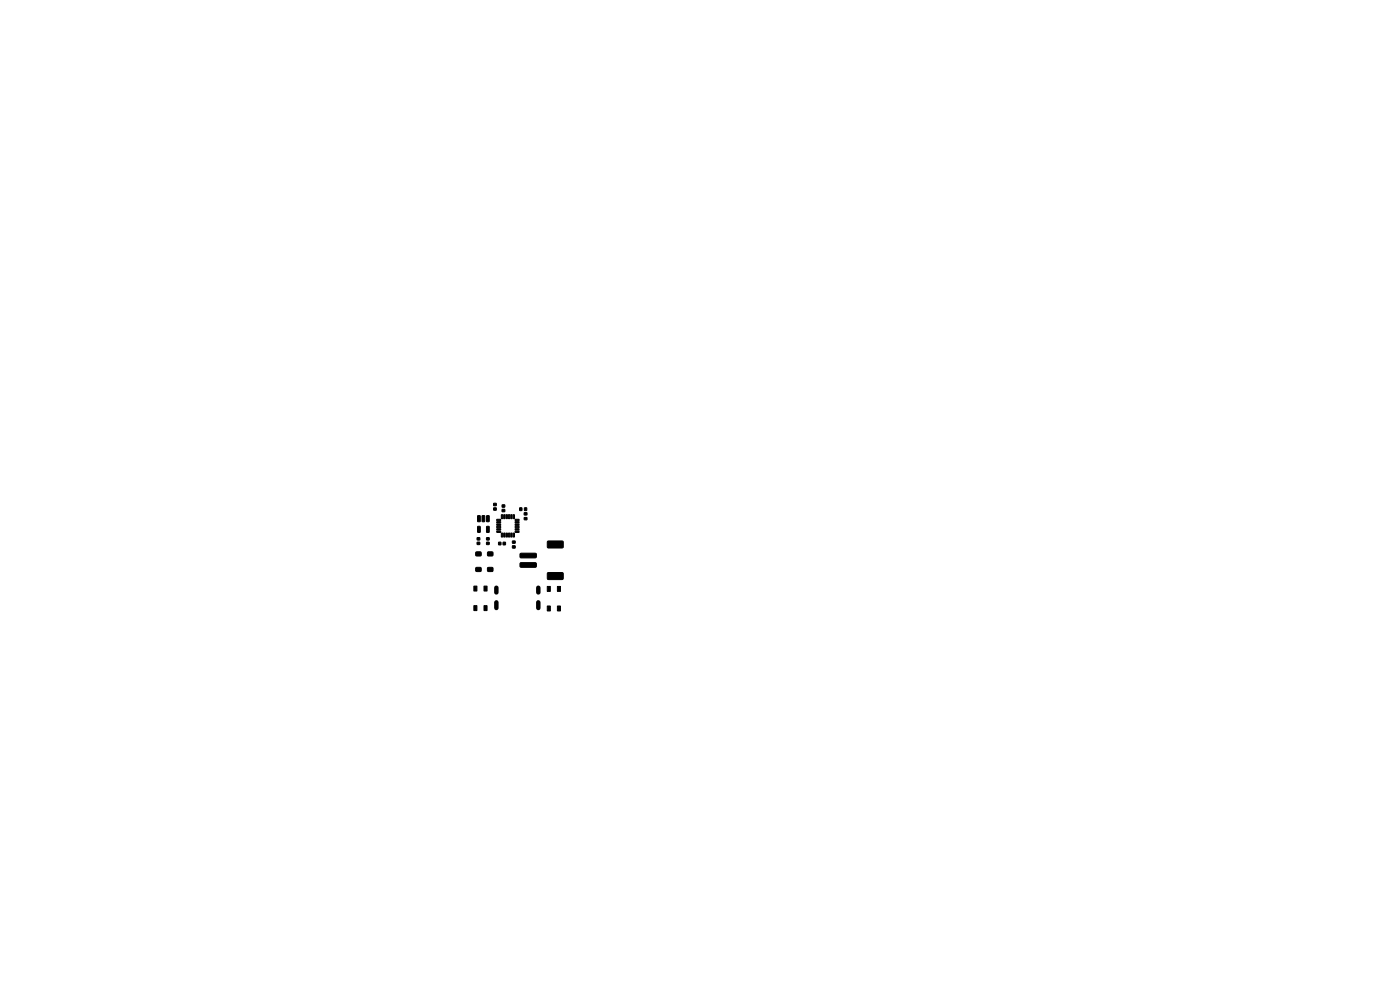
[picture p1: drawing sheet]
<svg xmlns="http://www.w3.org/2000/svg" width="297mm" height="210mm" viewBox="0 0 297 210" stroke-linecap="round" stroke-linejoin="round" font-family="sans-serif">
<g fill="#000" stroke="#000" stroke-width=".21">
<path d="M101.2 114.1h.6v.4h-.6zM101.2 115h.6v.5h-.6zM101.3 111.7h.6l-.1 1.3-.5-.1zM101.3 109.4l.6 .1-.1 1.2-.5-.1zM101 117.1h1v.8h-1zM102.3 109.4l.5 .1v1.2l-.5-.1zM103.2 111.7h.6l-.1 1.3-.5-.1zM103.2 109.4l.6 .1-.1 1.2-.5-.1zM103.2 115h.6v.5h-.6zM103.2 114.1h.6v.4h-.6zM103.5 117.1h1v.8h-1zM104.7 106.8h.6v.5h-.6z"/>
<path d="M104.7 107.7h.6v.5h-.6zM105.4 110.2h.8v.2h-.8zM105.4 110.7h.8v.2h-.8zM105.4 111.2h.8v.2h-.8zM105.4 111.7h.8v.2h-.8zM105.4 112.2h.8v.2h-.8zM105.4 112.7h.8v.2h-.8zM105.8 115h.5v.6h-.5zM106.4 109.2h.2v.8h-.2zM106.4 113.1h.2v.8h-.2zM106.5 108.1h.6v.4h-.6zM106.5 107.1h.6v.5h-.6z"/>
<path d="M106.9 109.2h.2v.8h-.2zM106.9 113.1h.2v.8h-.2zM106.7 115h.5v.6h-.5zM107.4 109.2h.2v.8h-.2zM107.4 113.1h.2v.8h-.2zM107.9 109.2h.2v.8h-.2zM107.9 113.1h.2v.8h-.2zM108.4 109.2h.2v.8h-.2zM108.4 113.1h.2v.8h-.2zM108.9 109.2h.2v.8h-.2zM108.9 113.1h.2v.8h-.2zM108.7 114.8h.6v.4h-.6z"/>
<path d="M108.7 115.8h.6v.5h-.6zM109.3 112.7h.8v.2h-.8zM109.3 112.2h.8v.2h-.8zM109.3 111.7h.8v.2h-.8zM109.3 111.2h.8v.2h-.8zM109.3 110.7h.8v.2h-.8zM109.3 110.2h.8v.2h-.8zM110.2 107.7h.5v.6h-.5zM111.2 109.8h.6v.5h-.6zM111.2 108.8h.6v.4h-.6zM111.3 107.7h.4v.6h-.4zM110.4 119.4h3.2l.2 .2v.6l-.3 .2-3-.1-.2-.2z"/>
<path d="M110.4 117.4h3.2l.2 .2v.6l-.3 .2-3-.1-.2-.2zM116.2 114.8h3.1l.2 .2v1.1l-.3 .2-2.9-.1-.2-.2zM100.5 128.5h.7v1h-.7zM100.5 124.3h.7v1.1h-.7zM101 120.4h1v.8h-1zM102.7 128.5h.6v1h-.6zM102.7 124.3h.6v1.1h-.6zM103.5 120.4h1v.8h-1zM116.1 124.4h.6v1.1h-.6zM116.1 128.6h.6v1h-.6zM118.2 124.4h.7v1.1h-.7zM118.2 128.6h.7v1h-.7z"/>
<path d="M116.2 121.5h3.1l.2 .2v1.1l-.3 .2-2.9-.1-.2-.2z"/>
</g>
<path d="M105.3 124.7v1M105.3 127.8v1.2M114.2 124.7v1M114.2 127.8v1.2" fill="none" stroke="#000" stroke-width=".95"/>
</svg>
